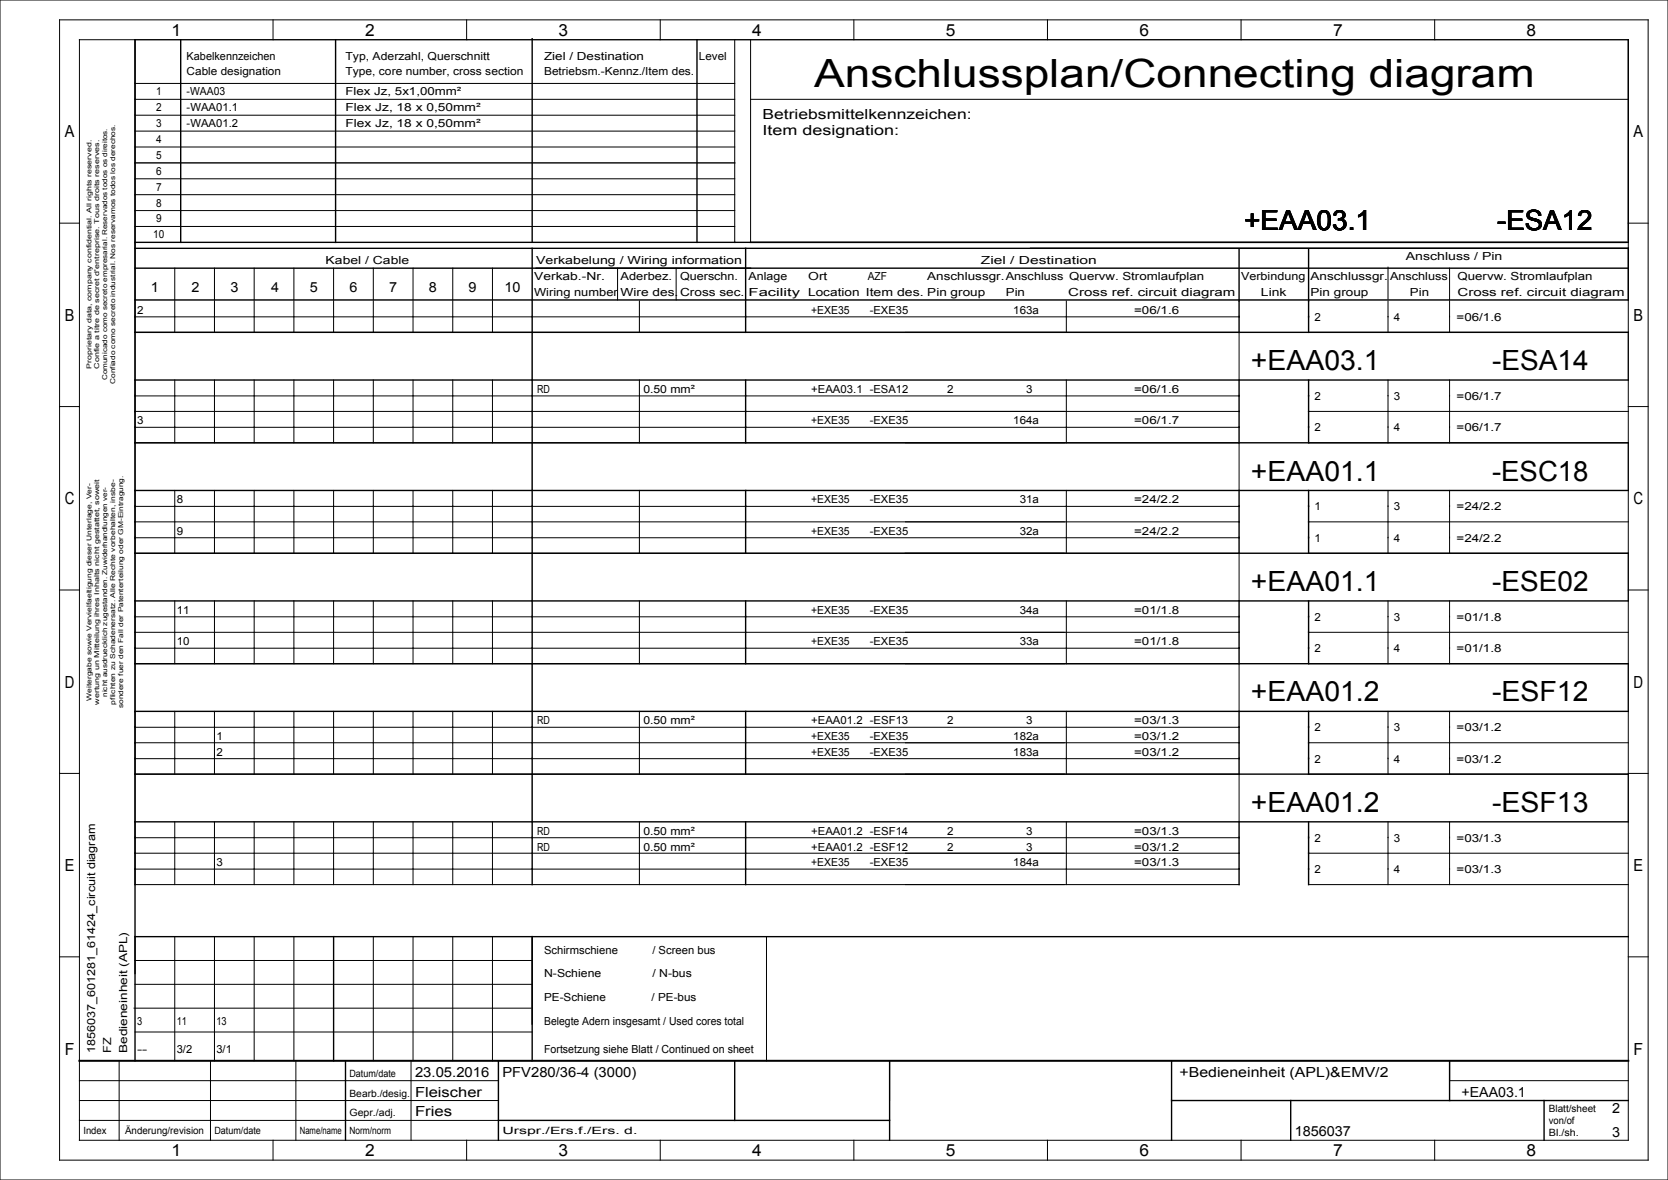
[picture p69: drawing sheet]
<svg xmlns="http://www.w3.org/2000/svg" width="420mm" height="297mm" viewBox="0 0 420 297" stroke-linecap="round" stroke-linejoin="round" font-family="sans-serif">
<defs><g id="words">
<text font-size="9.8" x="205" y="22">Anschlussplan/Connecting diagram</text>
<g font-size="7">
<text x="313.3" y="58">+EAA03.1</text>
<text x="377" y="58">-ESA12</text>
<text x="315" y="93.1">+EAA03.1</text>
<text x="375.7" y="93.1">-ESA14</text>
<text x="315" y="121">+EAA01.1</text>
<text x="375.7" y="121">-ESC18</text>
<text x="315" y="148.8">+EAA01.1</text>
<text x="375.7" y="148.8">-ESE02</text>
<text x="315" y="176.6">+EAA01.2</text>
<text x="375.7" y="176.6">-ESF12</text>
<text x="315" y="204.3">+EAA01.2</text>
<text x="375.7" y="204.3">-ESF13</text>
</g>
<g font-size="4.2">
<text x="43.2" y="9">1</text>
<text x="91.9" y="9">2</text>
<text x="140.7" y="9">3</text>
<text x="189.4" y="9">4</text>
<text x="238.2" y="9">5</text>
<text x="286.9" y="9">6</text>
<text x="335.7" y="9">7</text>
<text x="384.4" y="9">8</text>
<text x="16.3" y="34.6">A</text>
<text x="411.3" y="34.6">A</text>
<text x="16.3" y="80.8">B</text>
<text x="411.3" y="80.8">B</text>
<text x="16.3" y="126.9">C</text>
<text x="411.3" y="126.9">C</text>
<text x="16.3" y="173.1">D</text>
<text x="411.3" y="173.1">D</text>
<text x="16.3" y="219.2">E</text>
<text x="411.3" y="219.2">E</text>
<text x="16.3" y="265.4">F</text>
<text x="411.3" y="265.4">F</text>
<text x="43.2" y="291">1</text>
<text x="91.9" y="291">2</text>
<text x="140.7" y="291">3</text>
<text x="189.4" y="291">4</text>
<text x="238.2" y="291">5</text>
<text x="286.9" y="291">6</text>
<text x="335.7" y="291">7</text>
<text x="384.4" y="291">8</text>
</g>
<g font-size="3.5">
<text x="192" y="30">Betriebsmittelkennzeichen:</text>
<text x="192" y="34">Item designation:</text>
<text x="38" y="73.5">1</text>
<text x="48.3" y="73.5">2</text>
<text x="58" y="73.5">3</text>
<text x="68.3" y="73.5">4</text>
<text x="78" y="73.5">5</text>
<text x="88" y="73.5">6</text>
<text x="98" y="73.5">7</text>
<text x="108" y="73.5">8</text>
<text x="118" y="73.5">9</text>
<text x="127" y="73.5">10</text>
<text x="104.5" y="271">23.05.2016</text>
<text x="104.5" y="276">Fleischer</text>
<text x="126.5" y="271">PFV280/36-4 (3000)</text>
<text x="297" y="271">+Bedieneinheit (APL)&amp;EMV/2</text>
<text x="368" y="276">+EAA03.1</text>
<text x="104.5" y="281">Fries</text>
<text x="406" y="280.3">2</text>
<text x="326" y="285.8">1856037</text>
<text x="406" y="286.3">3</text>
</g>
<g font-size="2.8">
<text x="47" y="15">Kabelkennzeichen</text>
<text x="87" y="15">Typ, Aderzahl, Querschnitt</text>
<text x="137" y="15">Ziel / Destination</text>
<text x="176" y="15">Level</text>
<text x="47" y="19">Cable designation</text>
<text x="87" y="19">Type, core number, cross section</text>
<text x="137" y="19">Betriebsm.-Kennz./Item des.</text>
<text x="39.3" y="24">1</text>
<text x="39.3" y="28">2</text>
<text x="47" y="24">-WAA03</text>
<text x="47" y="28">-WAA01.1</text>
<text x="87" y="28">Flex Jz, 18 x 0,50mm²</text>
<text x="87" y="24">Flex Jz, 5x1,00mm²</text>
<text x="39.3" y="32">3</text>
<text x="39.3" y="36">4</text>
<text x="47" y="32">-WAA01.2</text>
<text x="87" y="32">Flex Jz, 18 x 0,50mm²</text>
<text x="39.3" y="40">5</text>
<text x="39.3" y="44">6</text>
<text x="39.3" y="48">7</text>
<text x="39.3" y="52">8</text>
<text x="39.3" y="56">9</text>
<text x="38.6" y="60">10</text>
<text x="354" y="65.5">Anschluss / Pin</text>
<text x="82" y="66.5">Kabel / Cable</text>
<text x="134.5" y="70.5">Verkab.-Nr.</text>
<text x="135" y="66.5">Verkabelung / Wiring information</text>
<text x="156.2" y="70.5">Aderbez.</text>
<text x="171.2" y="70.5">Querschn.</text>
<text x="188.5" y="70.5">Anlage</text>
<text x="203.5" y="70.5">Ort</text>
<text x="218.5" y="70.5">AZF</text>
<text x="233.5" y="70.5">Anschlussgr.Anschluss Quervw. Stromlaufplan</text>
<text x="247" y="66.5">Ziel / Destination</text>
<text x="312.5" y="70.5">Verbindung</text>
<text x="330" y="70.5">Anschlussgr.</text>
<text x="350" y="70.5">Anschluss</text>
<text x="367" y="70.5">Quervw. Stromlaufplan</text>
<text x="134.5" y="74.5">Wiring number</text>
<text x="156.2" y="74.5">Wire des.</text>
<text x="171.2" y="74.5">Cross sec.</text>
<text x="188.5" y="74.5">Facility</text>
<text x="203.5" y="74.5">Location Item des. Pin group</text>
<text x="253.3" y="74.5">Pin</text>
<text x="269" y="74.5">Cross ref. circuit diagram</text>
<text x="317.5" y="74.5">Link</text>
<text x="330" y="74.5">Pin group</text>
<text x="355" y="74.5">Pin</text>
<text x="367" y="74.5">Cross ref. circuit diagram</text>
<text x="34.5" y="79">2</text>
<text x="204.2" y="79">+EXE35</text>
<text x="219" y="79">-EXE35</text>
<text x="255.1" y="79">163a</text>
<text x="285.6" y="79">=06/1.6</text>
<text x="331" y="80.8">2</text>
<text x="351" y="80.8">4</text>
<text x="366.7" y="80.8">=06/1.6</text>
<text x="135.3" y="98.9">RD</text>
<text x="162" y="98.9">0.50 mm²</text>
<text x="204.2" y="98.9">+EAA03.1 -ESA12</text>
<text x="238.5" y="98.9">2</text>
<text x="258.4" y="98.9">3</text>
<text x="285.6" y="98.9">=06/1.6</text>
<text x="331" y="100.6">2</text>
<text x="351" y="100.6">3</text>
<text x="366.7" y="100.6">=06/1.7</text>
<text x="34.5" y="106.8">3</text>
<text x="204.2" y="106.8">+EXE35</text>
<text x="219" y="106.8">-EXE35</text>
<text x="255.1" y="106.8">164a</text>
<text x="285.6" y="106.8">=06/1.7</text>
<text x="331" y="108.5">2</text>
<text x="351" y="108.5">4</text>
<text x="366.7" y="108.5">=06/1.7</text>
<text x="44.5" y="126.7">8</text>
<text x="204.2" y="126.7">+EXE35</text>
<text x="219" y="126.7">-EXE35</text>
<text x="256.8" y="126.7">31a</text>
<text x="285.6" y="126.7">=24/2.2</text>
<text x="331" y="128.4">1</text>
<text x="351" y="128.4">3</text>
<text x="366.7" y="128.4">=24/2.2</text>
<text x="44.5" y="134.6">9</text>
<text x="204.2" y="134.6">+EXE35</text>
<text x="219" y="134.6">-EXE35</text>
<text x="256.8" y="134.6">32a</text>
<text x="285.6" y="134.6">=24/2.2</text>
<text x="331" y="136.3">1</text>
<text x="351" y="136.3">4</text>
<text x="366.7" y="136.3">=24/2.2</text>
<text x="44.5" y="154.5">11</text>
<text x="204.2" y="154.5">+EXE35</text>
<text x="219" y="154.5">-EXE35</text>
<text x="256.8" y="154.5">34a</text>
<text x="285.6" y="154.5">=01/1.8</text>
<text x="331" y="156.3">2</text>
<text x="351" y="156.3">3</text>
<text x="366.7" y="156.3">=01/1.8</text>
<text x="44.5" y="162.4">10</text>
<text x="204.2" y="162.4">+EXE35</text>
<text x="219" y="162.4">-EXE35</text>
<text x="256.8" y="162.4">33a</text>
<text x="285.6" y="162.4">=01/1.8</text>
<text x="331" y="164.1">2</text>
<text x="351" y="164.1">4</text>
<text x="366.7" y="164.1">=01/1.8</text>
<text x="135.3" y="182.3">RD</text>
<text x="162" y="182.3">0.50 mm²</text>
<text x="204.2" y="182.3">+EAA01.2 -ESF13</text>
<text x="238.5" y="182.3">2</text>
<text x="258.4" y="182.3">3</text>
<text x="285.6" y="182.3">=03/1.3</text>
<text x="331" y="184.1">2</text>
<text x="351" y="184.1">3</text>
<text x="366.7" y="184.1">=03/1.2</text>
<text x="54.5" y="190.2">2</text>
<text x="54.5" y="186.3">1</text>
<text x="204.2" y="190.2">+EXE35</text>
<text x="204.2" y="186.3">+EXE35</text>
<text x="219" y="190.2">-EXE35</text>
<text x="219" y="186.3">-EXE35</text>
<text x="255.1" y="190.2">183a</text>
<text x="255.1" y="186.3">182a</text>
<text x="285.6" y="190.2">=03/1.2</text>
<text x="285.6" y="186.3">=03/1.2</text>
<text x="331" y="191.9">2</text>
<text x="351" y="191.9">4</text>
<text x="366.7" y="191.9">=03/1.2</text>
<text x="135.3" y="210.1">RD</text>
<text x="135.3" y="214.1">RD</text>
<text x="162" y="214.1">0.50 mm²</text>
<text x="162" y="210.1">0.50 mm²</text>
<text x="204.2" y="210.1">+EAA01.2 -ESF14</text>
<text x="204.2" y="214.1">+EAA01.2 -ESF12</text>
<text x="238.5" y="210.1">2</text>
<text x="238.5" y="214.1">2</text>
<text x="258.4" y="214.1">3</text>
<text x="258.4" y="210.1">3</text>
<text x="285.6" y="214.1">=03/1.2</text>
<text x="285.6" y="210.1">=03/1.3</text>
<text x="331" y="211.9">2</text>
<text x="351" y="211.9">3</text>
<text x="366.7" y="211.9">=03/1.3</text>
<text x="54.5" y="218">3</text>
<text x="204.2" y="218">+EXE35</text>
<text x="219" y="218">-EXE35</text>
<text x="255.1" y="218">184a</text>
<text x="285.6" y="218">=03/1.3</text>
<text x="331" y="219.8">2</text>
<text x="351" y="219.8">4</text>
<text x="366.7" y="219.8">=03/1.3</text>
<text x="137" y="240">Schirmschiene</text>
<text x="164.3" y="240">/ Screen bus</text>
<text x="137" y="246">N-Schiene</text>
<text x="164.3" y="246">/ N-bus</text>
<text x="137" y="252">PE-Schiene</text>
<text x="164.1" y="252">/ PE-bus</text>
<text x="34.5" y="258">3</text>
<text x="44.5" y="258">11</text>
<text x="54.5" y="258">13</text>
<text x="137" y="258">Belegte Adern insgesamt / Used cores total</text>
<text x="24" y="265" transform="rotate(-90 24 265)">1856037_601281_61424_circuit diagram</text>
<text x="28" y="265" transform="rotate(-90 28 265)">FZ</text>
<text x="32" y="265" transform="rotate(-90 32 265)">Bedieneinheit (APL)</text>
<text x="34.5" y="265">--</text>
<text x="44.5" y="265">3/2</text>
<text x="54.5" y="265">3/1</text>
<text x="137" y="265">Fortsetzung siehe Blatt / Continued on sheet</text>
</g>
<g font-size="2.5">
<text x="88" y="271">Datum/date</text>
<text x="88" y="276">Bearb./desig.</text>
<text x="88" y="281">Gepr./adj.</text>
<text x="390" y="280">Blatt/sheet</text>
<text x="21" y="285.5">Index</text>
<text x="31.5" y="285.5">Änderung/revision</text>
<text x="54" y="285.5">Datum/date</text>
<text x="75.5" y="285.5">Name/name</text>
<text x="88" y="285.5">Norm/norm</text>
<text x="126.5" y="285.5">Urspr./Ers.f./Ers. d.</text>
<text x="390" y="286">Bl./sh.</text>
<text x="390" y="283">von/of</text>
</g>
<g font-size="1.7">
<text x="23" y="92.8" transform="rotate(-90 23 92.8)">Proprietary data, company confidential. All rights reserved.</text>
<text x="25" y="92.8" transform="rotate(-90 25 92.8)">Confie a titre de secret d'entreprise. Tous droits reserves.</text>
<text x="27" y="95.7" transform="rotate(-90 27 95.7)">Comunicado como secreto empresarial. Reservados todos os direitos.</text>
<text x="29" y="96.6" transform="rotate(-90 29 96.6)">Confiado como secreto industrial. Nos reservamos todos los derechos.</text>
<text x="23" y="176.4" transform="rotate(-90 23 176.4)">Weitergabe sowie Vervielfaeltigung dieser Unterlage, Ver-</text>
<text x="25" y="177.3" transform="rotate(-90 25 177.3)">wertung un Mitteilung ihres Inhalts nicht gestattet, soweit</text>
<text x="27" y="175.4" transform="rotate(-90 27 175.4)">nicht ausdruecklich zugestanden. Zuwiderhandlungen ver-</text>
<text x="29" y="177.3" transform="rotate(-90 29 177.3)">pflichten zu Schadenersatz. Alle Rechte vorbehalten, insbe-</text>
<text x="31" y="178.3" transform="rotate(-90 31 178.3)">sondere fuer den Fall der Patenterteilung oder GM-Eintragung.</text>
</g>
</g></defs>
<g fill="none" stroke="#000" stroke-width=".25">
<path d="M0 0h420v297h-420zM15 5h400v287h-400zM20 10h390v277h-390zM68.8 5v5M117.5 5v5M166.3 5v5M185 10v51M189 10v51M215 5v5M263.8 5v5M312.5 5v5M361.3 5v5"/>
<path d="M34 21h151M34 25h151M34 37h151M34 29h151M34 33h151M189 25h221M15 56.2h5M34 45h151M34 53h151M34 49h151M34 57h151M410 56.2h5"/>
<path d="M34 79.7h278M44 67.5v8M44 75.8v7.8M54 67.5v8M54 75.8v7.8M64 67.5v8M64 75.8v7.8M74 67.5v8M74 75.8v7.8M84 67.5v8M84 75.8v7.8M94 67.5v8"/>
<path d="M94 75.8v7.8M104 67.5v8M104 75.8v7.8M114 67.5v8M114 75.8v7.8M124 67.5v8M124 75.8v7.8M155.5 67.5v8M161 75.8v7.8M170.2 67.5v8M268.5 75.8v7.8M349.5 67.2v8"/>
<path d="M349.5 75.8v7.8M365 67.5v8M365 75.8v7.8M34 95.6v-12h278v12M34 99.7h278M44 95.6v15.8M54 95.6v15.8M64 95.6v15.8M74 95.6v15.8M84 95.6v15.8M94 95.6v15.8M104 95.6v15.8"/>
<path d="M114 95.6v15.8M124 95.6v15.8M134 83.6v12M161 95.6v15.8M268.5 95.6v15.8M329.5 83.6h80.5M349.5 95.6v15.8M365 95.6v15.8M15 102.3h5M34 103.6h278M34 107.5h278M134 111.4v12"/>
<path d="M329.5 103.6h80.5M329.5 111.4h80.5M410 102.3h5M34 135.3h278M34 123.4v-12h278v12M34 131.4h278M34 127.5h278M44 123.4v15.9M54 123.4v15.9M64 123.4v15.9M74 123.4v15.9M84 123.4v15.9"/>
<path d="M94 123.4v15.9M104 123.4v15.9M114 123.4v15.9M124 123.4v15.9M134 139.3v11.9M161 123.4v15.9M268.5 123.4v15.9M329.5 139.3h80.5M329.5 131.4h80.5M349.5 123.4v15.9M365 123.4v15.9M15 148.5h5"/>
<path d="M34 151.2v-11.9h278v11.9M34 159.1h278M34 155.3h278M44 151.2v15.9M54 151.2v15.9M64 151.2v15.9M74 151.2v15.9M84 151.2v15.9M94 151.2v15.9M104 151.2v15.9M114 151.2v15.9M124 151.2v15.9"/>
<path d="M161 151.2v15.9M268.5 151.2v15.9M329.5 159.1h80.5M349.5 151.2v15.9M365 151.2v15.9M410 148.5h5M34 179v-11.9h278v11.9M34 163.2h278M44 179v15.9M54 179v15.9M64 179v15.9M74 179v15.9"/>
<path d="M84 179v15.9M94 179v15.9M104 179v15.9M114 179v15.9M124 179v15.9M134 167.1v11.9M161 179v15.9M268.5 179v15.9M329.5 167.1h80.5M349.5 179v15.9M365 179v15.9M15 194.7h5"/>
<path d="M34 186.9h278M34 183h278M34 191h278M134 194.9v12M329.5 186.9h80.5M329.5 194.9h80.5M410 194.7h5M34 206.9v-12h278v12M34 218.8h278M34 214.7h278M34 210.8h278M44 206.9v15.7"/>
<path d="M54 206.9v15.7M64 206.9v15.7M74 206.9v15.7M84 206.9v15.7M94 206.9v15.7M104 206.9v15.7M114 206.9v15.7M124 206.9v15.7M161 206.9v15.7M268.5 206.9v15.7M329.5 214.7h80.5M349.5 206.9v15.7"/>
<path d="M365 206.9v15.7M34 222.6h278M44 235.8v31.2M54 235.8v31.2M64 235.8v31.2M74 235.8v31.2M94 235.8v31.2M104 235.8v31.2M114 235.8v31.2M124 235.8v31.2M193 235.8v31.2M329.5 222.6h80.5"/>
<path d="M15 240.8h5M33.7 253.8h100.1M34 259.7h100M34 247.8h100M34 241.8h100M410 240.8h5M20 272h105.5M20 277h105.5M30 267v20M53 267v20M74.5 267v20M103.5 267v20"/>
<path d="M224 267v10M365 267v5h45M20 282h105.5M68.8 287v5M117.5 287v5M166.3 287v5M215 287v5M263.8 287v5M312.5 287v5M361.3 287v5"/>
</g>
<g fill="none" stroke="#000" stroke-width=".35">
<path d="M34 10v257M45.5 10v51M84.5 10v51M134 9.7v51.1M175.5 10v51M410 10v51h-376M34 41h151M34 67.5h376M34 62.5h376v13h-376M134 62.5v13M134 75.8v7.8M187.8 62.5v13"/>
<path d="M187.8 75.8v7.8M312 62.7v20.9M329.5 62.7v20.9M34 95.6h376M34 83.6h376M134 95.6v15.8M187.8 95.6v15.8M312 95.6v15.8M329.5 95.6v15.8M34 111.4h376M34 139.3h376M34 123.4h376"/>
<path d="M134 123.4v15.9M187.8 123.4v15.9M312 123.4v15.9M329.5 123.4v15.9M34 151.2h376M134 151.2v15.9M187.8 151.2v15.9M312 151.2v15.9M329.5 151.2v15.9M34 179h376M34 167.1h376M134 179v15.9"/>
<path d="M187.8 179v15.9M312 179v15.9M329.5 179v15.9M34 194.9h376M34 206.9h376M134 206.9v15.7M187.8 206.9v15.7M312 206.9v15.7M329.5 206.9v15.7M34 235.8h376M84 235.8v31.2M134 235.8v31.2"/>
<path d="M87 267v20M125.5 267v20M185 267v15M224 267v20M295 277h115M295 267v20M325 277v10M365 267v10M388.8 277v10M125.5 282h98.5"/>
</g>
<path d="M20 267h390" fill="none" stroke="#000" stroke-width=".5"/>
<use href="#words"/>
</svg>
